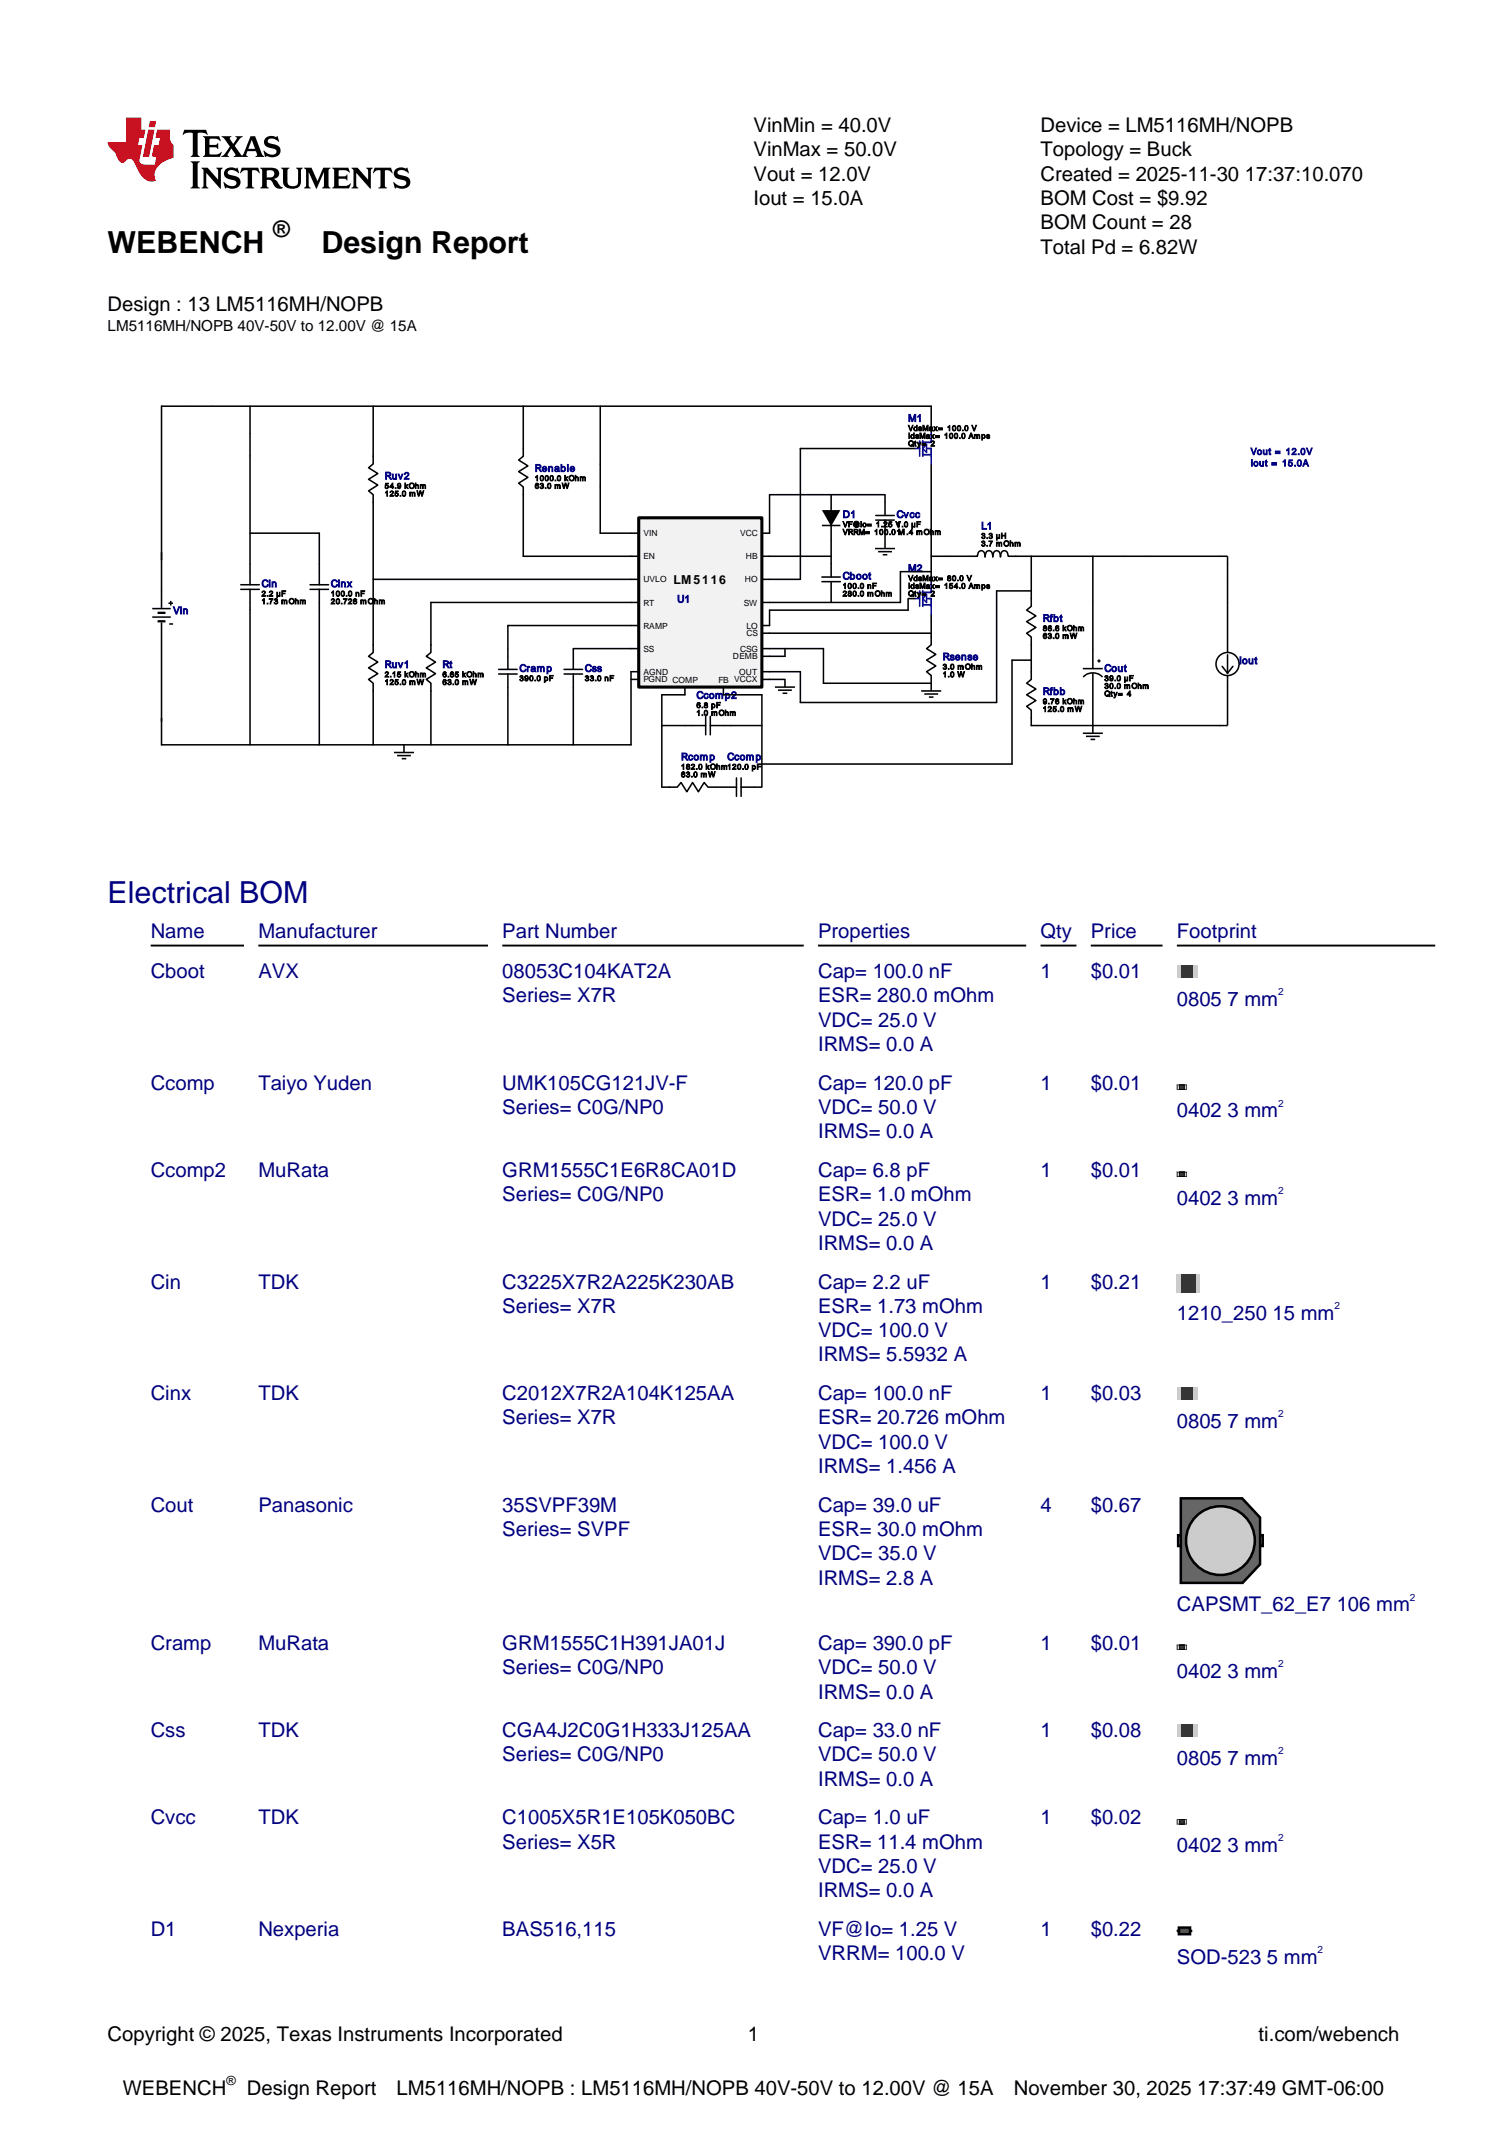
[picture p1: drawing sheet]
<svg xmlns="http://www.w3.org/2000/svg" width="210mm" height="297mm" viewBox="0 0 210 297" stroke-linecap="round" stroke-linejoin="round" font-family="sans-serif">
<defs><g id="words">
<g font-size="4.2">
<text x="15" y="35.3">WEBENCH</text>
<text x="44.8" y="35.3">Design Report</text>
</g>
<text font-size="4.2" fill="#000080" x="15" y="125.8">Electrical BOM</text>
<text font-size="3.2" x="38" y="33">®</text>
<g font-size="2.8">
<text x="105" y="18.4">VinMin = 40.0V</text>
<text x="105" y="21.8">VinMax = 50.0V</text>
<text x="145" y="18.4">Device = LM5116MH/NOPB</text>
<text x="145" y="21.8">Topology = Buck</text>
<text x="105" y="25.2">Vout = 12.0V</text>
<text x="105" y="28.6">Iout = 15.0A</text>
<text x="145" y="25.2">Created = 2025-11-30 17:37:10.070</text>
<text x="145" y="28.6">BOM Cost = $9.92</text>
<text x="145" y="32">BOM Count = 28</text>
<text x="145" y="35.3">Total Pd = 6.82W</text>
<text x="15" y="43.4">Design : 13 LM5116MH/NOPB</text>
<text x="15" y="284.4">Copyright © 2025, Texas Instruments Incorporated</text>
<text x="104.2" y="284.4">1</text>
<text x="175.4" y="284.4">ti.com/webench</text>
<text x="17.1" y="292">WEBENCH</text>
<text x="34.4" y="292">Design Report</text>
<text x="55.3" y="292">LM5116MH/NOPB : LM5116MH/NOPB 40V-50V to 12.00V @ 15A</text>
<text x="141.3" y="292">November 30, 2025 17:37:49 GMT-06:00</text>
</g>
<g font-size="2.8" fill="#000080">
<text x="21" y="130.7">Name</text>
<text x="36" y="130.7">Manufacturer</text>
<text x="70" y="130.7">Part Number</text>
<text x="114" y="130.7">Properties</text>
<text x="145" y="130.7">Qty</text>
<text x="152" y="130.7">Price</text>
<text x="164" y="130.7">Footprint</text>
<text x="21" y="136.3">Cboot</text>
<text x="36" y="136.3">AVX</text>
<text x="70" y="136.3">08053C104KAT2A</text>
<text x="114" y="136.3">Cap= 100.0 nF</text>
<text x="145" y="136.3">1</text>
<text x="152" y="136.3">$0.01</text>
<text x="70" y="139.7">Series= X7R</text>
<text x="114" y="139.7">ESR= 280.0 mOhm</text>
<text x="114" y="143.1">VDC= 25.0 V</text>
<text x="164" y="140.2">0805 7 mm</text>
<text x="114" y="146.5">IRMS= 0.0 A</text>
<text x="21" y="151.9">Ccomp</text>
<text x="36" y="151.9">Taiyo Yuden</text>
<text x="70" y="151.9">UMK105CG121JV-F</text>
<text x="70" y="155.3">Series= C0G/NP0</text>
<text x="114" y="151.9">Cap= 120.0 pF</text>
<text x="114" y="155.3">VDC= 50.0 V</text>
<text x="145" y="151.9">1</text>
<text x="152" y="151.9">$0.01</text>
<text x="164" y="155.7">0402 3 mm</text>
<text x="114" y="158.7">IRMS= 0.0 A</text>
<text x="21" y="164">Ccomp2</text>
<text x="36" y="164">MuRata</text>
<text x="70" y="164">GRM1555C1E6R8CA01D</text>
<text x="70" y="167.4">Series= C0G/NP0</text>
<text x="114" y="164">Cap= 6.8 pF</text>
<text x="114" y="167.4">ESR= 1.0 mOhm</text>
<text x="145" y="164">1</text>
<text x="152" y="164">$0.01</text>
<text x="164" y="167.9">0402 3 mm</text>
<text x="114" y="170.8">VDC= 25.0 V</text>
<text x="21" y="179.6">Cin</text>
<text x="36" y="179.6">TDK</text>
<text x="70" y="179.6">C3225X7R2A225K230AB</text>
<text x="114" y="174.2">IRMS= 0.0 A</text>
<text x="114" y="179.6">Cap= 2.2 uF</text>
<text x="145" y="179.6">1</text>
<text x="152" y="179.6">$0.21</text>
<text x="70" y="183">Series= X7R</text>
<text x="114" y="183">ESR= 1.73 mOhm</text>
<text x="164" y="183.9">1210_250 15 mm</text>
<text x="114" y="186.4">VDC= 100.0 V</text>
<text x="114" y="189.7">IRMS= 5.5932 A</text>
<text x="21" y="195.1">Cinx</text>
<text x="36" y="195.1">TDK</text>
<text x="70" y="195.1">C2012X7R2A104K125AA</text>
<text x="114" y="195.1">Cap= 100.0 nF</text>
<text x="145" y="195.1">1</text>
<text x="152" y="195.1">$0.03</text>
<text x="70" y="198.5">Series= X7R</text>
<text x="114" y="198.5">ESR= 20.726 mOhm</text>
<text x="114" y="201.9">VDC= 100.0 V</text>
<text x="164" y="199">0805 7 mm</text>
<text x="114" y="205.3">IRMS= 1.456 A</text>
<text x="21" y="210.7">Cout</text>
<text x="36" y="210.7">Panasonic</text>
<text x="70" y="210.7">35SVPF39M</text>
<text x="70" y="214.1">Series= SVPF</text>
<text x="114" y="210.7">Cap= 39.0 uF</text>
<text x="114" y="214.1">ESR= 30.0 mOhm</text>
<text x="145" y="210.7">4</text>
<text x="152" y="210.7">$0.67</text>
<text x="114" y="217.4">VDC= 35.0 V</text>
<text x="114" y="220.8">IRMS= 2.8 A</text>
<text x="164" y="224.6">CAPSMT_62_E7 106 mm</text>
<text x="21" y="229.9">Cramp</text>
<text x="36" y="229.9">MuRata</text>
<text x="70" y="229.9">GRM1555C1H391JA01J</text>
<text x="70" y="233.3">Series= C0G/NP0</text>
<text x="114" y="229.9">Cap= 390.0 pF</text>
<text x="114" y="233.3">VDC= 50.0 V</text>
<text x="145" y="229.9">1</text>
<text x="152" y="229.9">$0.01</text>
<text x="164" y="233.8">0402 3 mm</text>
<text x="114" y="236.7">IRMS= 0.0 A</text>
<text x="21" y="242.1">Css</text>
<text x="36" y="242.1">TDK</text>
<text x="70" y="242.1">CGA4J2C0G1H333J125AA</text>
<text x="70" y="245.5">Series= C0G/NP0</text>
<text x="114" y="242.1">Cap= 33.0 nF</text>
<text x="114" y="245.5">VDC= 50.0 V</text>
<text x="145" y="242.1">1</text>
<text x="152" y="242.1">$0.08</text>
<text x="164" y="246">0805 7 mm</text>
<text x="114" y="248.9">IRMS= 0.0 A</text>
<text x="21" y="254.3">Cvcc</text>
<text x="36" y="254.3">TDK</text>
<text x="70" y="254.3">C1005X5R1E105K050BC</text>
<text x="70" y="257.7">Series= X5R</text>
<text x="114" y="254.3">Cap= 1.0 uF</text>
<text x="114" y="257.7">ESR= 11.4 mOhm</text>
<text x="145" y="254.3">1</text>
<text x="152" y="254.3">$0.02</text>
<text x="114" y="261">VDC= 25.0 V</text>
<text x="164" y="258.1">0402 3 mm</text>
<text x="21" y="269.8">D1</text>
<text x="36" y="269.8">Nexperia</text>
<text x="70" y="269.8">BAS516,115</text>
<text x="114" y="264.4">IRMS= 0.0 A</text>
<text x="114" y="269.8">VF@Io= 1.25 V</text>
<text x="145" y="269.8">1</text>
<text x="152" y="269.8">$0.22</text>
<text x="114" y="273.2">VRRM= 100.0 V</text>
<text x="164" y="273.7">SOD-523 5 mm</text>
</g>
<text font-size="2.1" x="15" y="46.2">LM5116MH/NOPB 40V-50V to 12.00V @ 15A</text>
<text font-size="1.8" x="31.5" y="290.6">®</text>
<text font-size="1.7" x="93.8" y="81.4">LM5116</text>
<g font-size="1.4" fill="#000080">
<text x="126.5" y="58.8">M1</text>
<text x="74.5" y="65.7">Renable</text>
<text x="53.6" y="66.8">Ruv2</text>
<text x="117.4" y="72.2">D1</text>
<text x="124.9" y="72.2">Cvcc</text>
<text x="136.7" y="73.8">L1</text>
<text x="36.5" y="81.8">Cin</text>
<text x="46.1" y="81.8">Cinx</text>
<text x="94.4" y="84">U1</text>
<text x="117.4" y="80.7">Cboot</text>
<text x="126.5" y="79.7">M2</text>
<text x="24.1" y="85.6">Vin</text>
<text x="145.3" y="86.6">Rfbt</text>
<text x="53.6" y="93.1">Ruv1</text>
<text x="61.7" y="93.1">Rt</text>
<text x="72.4" y="93.6">Cramp</text>
<text x="81.5" y="93.6">Css</text>
<text x="131.4" y="92">Rsense</text>
<text x="153.9" y="93.6">Cout</text>
<text x="172.7" y="92.5">Iout</text>
<text x="97.1" y="97.4">Ccomp2</text>
<text x="145.3" y="96.8">Rfbb</text>
<text x="94.9" y="106">Rcomp</text>
<text x="101.3" y="106">Ccomp</text>
<text x="178.1" y="138.7">2</text>
<text x="178.1" y="154.3">2</text>
<text x="178.1" y="166.4">2</text>
<text x="186" y="182.4">2</text>
<text x="178.1" y="197.5">2</text>
<text x="196.5" y="223.1">2</text>
<text x="178.1" y="232.3">2</text>
<text x="178.1" y="244.5">2</text>
<text x="178.1" y="256.6">2</text>
<text x="183.6" y="272.2">2</text>
</g>
<g font-size="1.3" fill="#000080">
<text x="174.3" y="63.4">Vout = 12.0V</text>
<text x="174.3" y="65">Iout = 15.0A</text>
</g>
<g font-size="1.2">
<text x="89.6" y="74.7">VIN</text>
<text x="89.6" y="78">EN</text>
<text x="103.1" y="74.7">VCC</text>
<text x="103.9" y="78">HB</text>
<text x="89.6" y="81.2">UVLO</text>
<text x="103.8" y="81.2">HO</text>
<text x="89.6" y="84.4">RT</text>
<text x="89.6" y="87.6">RAMP</text>
<text x="103.6" y="84.4">SW</text>
<text x="104" y="87.6">LO</text>
<text x="104" y="88.7">CS</text>
<text x="89.6" y="94">AGND</text>
<text x="89.6" y="90.8">SS</text>
<text x="89.6" y="95.1">PGND COMP</text>
<text x="100.1" y="95.2">FB VCCX</text>
<text x="102.1" y="91.9">DEMB</text>
<text x="103" y="94">OUT</text>
<text x="103.1" y="90.8">CSG</text>
</g>
<g font-size="1.1">
<text x="126.5" y="60">VdsMax= 100.0 V</text>
<text x="126.5" y="61.1">IdsMax= 100.0 Amps</text>
<text x="126.5" y="62.2">Qty= 2</text>
<text x="53.6" y="68.1">54.9 kOhm</text>
<text x="53.6" y="69.2">125.0 mW</text>
<text x="74.5" y="67">1000.0 kOhm</text>
<text x="74.5" y="68.1">63.0 mW</text>
<text x="117.4" y="73.5">VF@Io= 1.25 V</text>
<text x="117.4" y="74.5">VRRM= 100.0 V</text>
<text x="124.9" y="73.5">1.0 µF</text>
<text x="124.9" y="74.5">11.4 mOhm</text>
<text x="136.7" y="75.1">3.3 µH</text>
<text x="136.7" y="76.1">3.7 mOhm</text>
<text x="36.5" y="83.1">2.2 µF</text>
<text x="46.1" y="83.1">100.0 nF</text>
<text x="117.4" y="82">100.0 nF</text>
<text x="117.4" y="83.1">280.0 mOhm</text>
<text x="126.5" y="81">VdsMax= 80.0 V</text>
<text x="126.5" y="82">IdsMax= 154.0 Amps</text>
<text x="126.5" y="83.1">Qty= 2</text>
<text x="36.5" y="84.2">1.73 mOhm</text>
<text x="46.1" y="84.2">20.726 mOhm</text>
<text x="145.3" y="87.9">86.6 kOhm</text>
<text x="145.3" y="89">63.0 mW</text>
<text x="53.6" y="94.4">2.15 kOhm</text>
<text x="53.6" y="95.4">125.0 mW</text>
<text x="61.7" y="94.4">6.65 kOhm</text>
<text x="61.7" y="95.4">63.0 mW</text>
<text x="72.4" y="94.9">390.0 pF</text>
<text x="81.5" y="94.9">33.0 nF</text>
<text x="131.4" y="93.3">3.0 mOhm</text>
<text x="131.4" y="94.4">1.0 W</text>
<text x="153.9" y="94.9">39.0 µF</text>
<text x="153.9" y="96">30.0 mOhm</text>
<text x="97.1" y="98.7">6.8 pF</text>
<text x="97.1" y="99.7">1.0 mOhm</text>
<text x="145.3" y="98.1">9.76 kOhm</text>
<text x="145.3" y="99.2">125.0 mW</text>
<text x="153.9" y="97">Qty= 4</text>
<text x="94.9" y="107.2">182.0 kOhm120.0 pF</text>
<text x="94.9" y="108.3">63.0 mW</text>
</g>
</g></defs>
<path d="M55.2 23.5a.81 .81 0 0 0-.3 .9 .81 .81 0 0 0 .8 .6l.7 .2 .2 .3a.65 .65 0 0 1-1 .4l-.7-.6-.1 .1 .2 .9h.2l.1-.2a1.41 1.41 0 0 0 1.8-.4 .87 .87 0 0 0-.8-1.2l-.7-.2-.2-.2a.57 .57 0 0 1 .8-.4l.7 .5 .1-.1-.2-.7-.2 .1a1.29 1.29 0 0 0-1.4 0zM52.2 23.4l-.2 .7v.1a.78 .78 0 0 1 1-.5v2.1v.2l-.3 .2v.1h1.2v-.1l-.2-.2-.1-.2 .1-2.1a.83 .83 0 0 1 .9 .5l.1-.1-.2-.7zM49 23.4l.3 .4v2l-.1 .2-.2 .3h.9l-.2-.3-.1-.2 .1-1.7 1.9 2.2h.1v-2.5l.2-.4h-.9l.3 .2v1.4l-1.5-1.6zM46.3 23.4l.2 .2 .1 .2v2l-.1 .2-.2 .3h2.3l.3-.7-.1-.1a1.45 1.45 0 0 1-1.6 .4v-1h.9l.3 .2v-.8h-.1l-.2 .3h-.9v-.7v-.1l.2-.1a1.25 1.25 0 0 1 1.3 .4l.1-.1-.3-.6zM42.4 23.4l.2 .2 .1 .2v2l-.1 .2-.2 .3h.9l-.3-.3v-.2v-1.8l1.1 2.3 1-2.3v1.8v.2l-.2 .3h1.2l-.3-.3v-.2v-2v-.2l.3-.2h-1.1l-.8 1.8-.8-1.8zM39.2 23.4l.2 .2v.2v1.5a1.24 1.24 0 0 0 1.7 1 .9 .9 0 0 0 .8-1l.1-1.7 .2-.2h-1l.3 .2v.2v1.5a.76 .76 0 0 1-.6 .7 .76 .76 0 0 1-.8-.4v-1.8v-.2l.2-.2zM37.2 23.8a1.01 1.01 0 0 1 1 .1 .52 .52 0 0 1 0 .6 .52 .52 0 0 1-.5 .2h-.5zM36.3 23.4l.2 .2v.2v2v.2l-.2 .3h1.2l-.3-.3v-.9a.71 .71 0 0 1 .9 .6 .83 .83 0 0 0 1.3 .4 1.13 1.13 0 0 1-.7-.7l-.6-.5a.76 .76 0 0 0 .8-.7 .76 .76 0 0 0-.8-.8zM33.7 23.4l-.2 .7v.1a.78 .78 0 0 1 1-.5v2.1v.2l-.3 .2v.1h1.2v-.1l-.2-.2-.1-.2 .1-2.1a.83 .83 0 0 1 .9 .5l.1-.1-.2-.7zM31.5 23.5a.81 .81 0 0 0-.3 .9 .81 .81 0 0 0 .8 .6l.8 .2 .2 .3a.65 .65 0 0 1-1 .4l-.8-.6-.1 .1 .3 .9h.1l.1-.2a1.41 1.41 0 0 0 1.9-.4 .87 .87 0 0 0-.9-1.2l-.7-.2-.2-.2a.57 .57 0 0 1 .9-.4l.6 .5 .1-.1-.2-.7-.2 .1a1.29 1.29 0 0 0-1.4 0zM28.1 23.4l.3 .4v2l-.1 .2-.2 .3h.9l-.2-.3-.1-.2 .1-1.7 1.9 2.2h.1v-2.5l.2-.4h-.9l.3 .2v1.4l-1.5-1.6zM26.6 22.5l.2 .2 .1 .3v2.8l-.1 .2-.2 .2v.1h1.3v-.1l-.3-.2-.1-.2v-2.8l.1-.3 .3-.2zM37.1 19.2a.81 .81 0 0 0-.3 .9 .81 .81 0 0 0 .8 .5l.7 .2 .2 .3a.64 .64 0 0 1-.9 .4l-.8-.5h-.1l.2 .9h.2l.1-.2a1.4 1.4 0 0 0 1.8-.4 .87 .87 0 0 0-.8-1.2l-.7-.2-.2-.2a.57 .57 0 0 1 .8-.4l.7 .5 .1-.1-.2-.7h-.2v.1a1.28 1.28 0 0 0-1.4 .1zM35.1 19.5l.4 1.2h-.9zM30.9 19l.4 .4 .7 1-.6 1-.6 .4v.1h1.1l-.2-.3 .5-.9 .6 .9-.2 .3h1.9l-.2-.3 .2-.5h1.2l.1 .5-.2 .3h1.2l-.3-.5-1-2.4h-.6l-.9 2.3-.3 .4-1-1.4 .6-.9 .5-.3v-.1h-1l.2 .2-.5 .9-.5-.8 .2-.3zM28.3 19l.2 .2 .1 .3v1.9l-.1 .2-.2 .3h2.3l.3-.7-.1-.1a1.45 1.45 0 0 1-1.6 .4v-1l.9 .1 .3 .2v-.8h-.1l-.2 .2h-.9v-.7v-.1l.2-.1a1.25 1.25 0 0 1 1.3 .4l.1-.1-.3-.6zM25.7 18.1l-.3 .7h.1a1.15 1.15 0 0 1 1.3-.3l.1 2.9-.1 .2-.2 .3h1.2l-.2-.3-.1-.2v-2.7l.1-.2h.2a1.06 1.06 0 0 1 1.1 .3h.1l-.3-.7z" fill="#000"/>
<path d="M20.9 16.9l-.2 .8h.9l.2-.8zM20.7 18.1l-.8 3.8h.9l.7-3.8zM17.6 16.4v3.4h-2.6a2.07 2.07 0 0 0 .9 1.4l.4 .6a1.11 1.11 0 0 0 .8 .9l.3-.1a.73 .73 0 0 1 .6-.4 .73 .73 0 0 1 .7 .4l.2 .4a3.4 3.4 0 0 0 1.8 2.2 1.3 1.3 0 0 0 1 0 1.84 1.84 0 0 1 .8-2.4l.8-.5 .9-.3v-1.8a1.13 1.13 0 0 1-.5-1v-1.1h-1.8l-.2 1.1h.6l-.2 1h-.6l-.3 1.2a.38 .38 0 0 0 .2 .5h.4l-.2 1.1a4 4 0 0 1-2-.2 1.19 1.19 0 0 1-.1-1l.3-1.6h-.6l.2-1h.6l.3-1.1h-.6v-1.7z" fill="#f00000"/>
<g fill="none" stroke="#000" stroke-width=".21">
<path d="M26.3 56.6h3.2M60 89.9v1l-.6 .6 1.3 .8-1.3 .8 1.3 .8-1.3 .8 .6 .5v1.1M98.3 99.8v2.6M99 99.8v2.6M150.9 93.2h2.8M151 94.3a1.81 1.81 0 0 1 2.6 0M152.3 80.7v3.3M152.3 90.4v2.8M152.3 93.8v3M152.9 92.1h.5M153.1 91.9v.4M54.9 104.9h2.8"/>
<path d="M55.3 105.3h2M56 105.7h.6M56.3 103.8v1.1M93.3 109.7h1.1l.5-.6 .8 1.2 .8-1.2 .8 1.2 .8-1.2 .6 .6h1M95.4 101.1h2.9M99 101.1h2.9M170 101.1h1.1"/>
</g>
<path d="M89 72.2h17.2v23.6h-17.2z" fill="#f2f2f2"/>
<path d="M89 72.2h17.2v23.6h-17.2z" fill="none" stroke="#000" stroke-width=".43"/>
<g fill="none" stroke="#000" stroke-width=".21">
<path d="M26.3 56.6h-3.8v28.1M29.5 56.6h100.3v3.8M34.8 56.6v24.9M52 56.6v8.1l-.6 .5 1.2 .8-1.2 .8 1.2 .8-1.2 .8 .6 .5v1.1v20.9l-.6 .6 1.2 .8-1.2 .8 1.2 .8-1.2 .8 .6 .5v8.6M72.9 56.6v7l-.6 .5 1.3 .8-1.3 .8 1.3 .8-1.3 .8 .6 .6v9.6h16.1M83.6 56.6v17.7h5.4M34.8 74.3h9.7v7.2M114.5 73.2h2.6M115.8 68.9v11.5M115.8 77.5h-9.6M121.9 76.5h2.8M122 71.8h2.6"/>
<path d="M122 72.5h2.6M122.4 76.9h1.9M123 77.3h.6M123.3 71.8v-2.9h-16.1v5.4h-1M123.3 72.5v4M127.6 62.5h-16.1v18.2h-5.3M129.8 64.7v16.6M129.8 79.7h-4.3v4.3h-19.3M129.8 77.5h6.4M136.2 77.5v-.1a.53 .53 0 0 1 .5-.7 .53 .53 0 0 1 .6 .7v.2v-.1a.57 .57 0 0 1 .7-.7l.3 .4v.4l.1-.1a.57 .57 0 0 1 .7-.7l.3 .4v.4v-.1a.57 .57 0 0 1 .8-.7l.1 .2 .2 .5h30.6v13.4M143.7 77.5v7l-.6 .5 1.2 .8-1.2 .8 1.2 .8-1.2 .9 .6 .5v1.1v4.8l-.6 .5 1.2 .8-1.2 .8 1.2 .8-1.2 .8 .6 .6v2.1h26.3M152.3 77.5v3.2"/>
<path d="M21.2 84.8h2.6M21.2 86h2.6M22 85.4h1M22 85.5h1M22 86.6h1M22 86.5h1M22.5 86.8v17h65.4v-10.2h1.1M23.5 84.1h.6M23.6 87h.5M23.8 83.7v.7M33.6 81.5h2.5M33.6 82.1h2.5"/>
<path d="M34.8 82.1v21.7M43.2 81.5h2.6M43.2 82.1h2.6M44.5 82.1v21.7M52 80.7h37M60 96.3v7.5M69.5 93.3h2.6M69.5 93.9h2.6M70.8 93.9v9.9M78.6 93.3h2.6M78.6 93.9h2.6M79.9 93.9v9.9"/>
<path d="M87.9 94.7h1.1M89 84h-29v5.9M89 87.2h-18.2v6.1M89 90.4h-9.1v2.9M95.4 95.8v1h-3.2v12.9h1.1M100.8 95.8v1h5.4v12.9h-2.9M106.2 90.4h8.5v4.8h15.1M106.2 94.7h3.2v1.1M108 95.8h2.8M108.4 96.2h1.9M109.1 96.6h.6M109.4 90.4v1.1h-3.2"/>
<path d="M114.5 80.4h2.6M114.5 81.1h2.6M115.8 81.1v2.9M127.6 83.4h-1.1v1.6h-19.3v2.2h-1M128.4 96.3h2.8M128.8 96.7h1.9M129.4 97.2h.7M129.8 95.2v1.1M129.8 85.6v4.3l-.7 .5 1.3 .8-1.3 .8 1.3 .8-1.3 .8 .7 .6v1M129.8 88.3h-23.6M143.7 82.4h-4.8v15.5h-27.4v-4.3h-5.3M143.7 92h-2.7v14.5h-34.8"/>
<path d="M152.3 84v6.4M152.3 96.8v5.4M170.3 92.9l.8 .9M171.1 90.9a1.61 1.61 0 0 0-1.7 1.6 1.61 1.61 0 0 0 1.7 1.7M171.1 90.9a1.61 1.61 0 0 1 1.6 1.6 1.61 1.61 0 0 1-1.6 1.7M171.1 91.3v2.5M171.1 94.2v6.9M171.8 92.9l-.7 .9M92.2 101.1h3.2M99.7 109.7h2.9M101.9 101.1h4.3M102.6 108.4v2.6"/>
<path d="M103.3 108.4v2.6M150.9 102.2h2.8M151.3 102.6h2M152 103.1h.6"/>
</g>
<g fill="none" stroke="#00f" stroke-width=".21">
<path d="M127.6 62.5h.6M128.2 61.4v2.2M128.6 61.4v2.2M128.6 63.4h1.2M128.6 62.5l.5-.5v1zM129.1 62.5h.7v2.2M129.8 60.4v1.3h-1.2M127.6 83.4h.6M128.2 82.4v2.1M128.6 82.4v2.1M128.6 83.4l.5-.5v1.1zM128.6 84.3h1.2"/>
<path d="M129.1 83.4h.7v2.2M129.8 81.3v1.3h-1.2"/>
</g>
<path d="M114.5 71.1h2.6l-1.3 2.2z" fill="#000"/>
<path d="M16 131.8h3" fill="none" stroke="#fff" stroke-width=".26"/>
<path d="M21 131.8h13M36 131.8h32M70 131.8h42M114 131.8h29M145 131.8h5M152 131.8h10M164 131.8h36" fill="none" stroke="#000" stroke-width=".26"/>
<path d="M164 134.6h2.8v1.7h-2.8z" fill="#cbcbcb"/>
<path d="M164.6 134.6h1.6v1.7h-1.6z" fill="#363636"/>
<path d="M164 151.2h1.4v.7h-1.4z" fill="#cbcbcb"/>
<path d="M164.4 151.2h.7v.7h-.7z" fill="#363636"/>
<g fill="#000">
<path d="M164.4 151.3h.6v.5h-.6zM164.4 151.2v.7h.7v-.7z"/>
<path d="M164.1 151.3h1.2v.5h-1.2zM164 151.2v.7h1.4v-.7z"/>
</g>
<path d="M164 163.3h1.4v.7h-1.4z" fill="#cbcbcb"/>
<path d="M164.4 163.3h.7v.7h-.7z" fill="#363636"/>
<g fill="#000">
<path d="M164.4 163.4h.6v.6h-.6zM164.4 163.3v.7h.7v-.7z"/>
<path d="M164.1 163.4h1.2v.6h-1.2zM164 163.3v.7h1.4v-.7z"/>
</g>
<path d="M164 177.6h3.2v2.5h-3.2z" fill="#cbcbcb"/>
<path d="M164.6 177.6h2v2.5h-2z" fill="#363636"/>
<path d="M164 193.4h2.8v1.7h-2.8z" fill="#cbcbcb"/>
<path d="M164.6 193.4h1.6v1.7h-1.6z" fill="#363636"/>
<path d="M164.2 214h11.8v1.5h-11.8z" fill="#ccc"/>
<path d="M164.2 214h11.8v1.5h-11.8z" fill="none" stroke="#000" stroke-width=".35"/>
<path d="M164.5 208.8h8.6l2.5 2.7v6.5l-2.4 2.6h-8.7z" fill="#666"/>
<path d="M164.5 208.8h8.6l2.5 2.7v6.5l-2.4 2.6h-8.7z" fill="none" stroke="#000" stroke-width=".35"/>
<circle cx="170.1" cy="214.7" r="4.8" fill="#ccc"/>
<circle cx="170.1" cy="214.7" r="4.8" fill="none" stroke="#000" stroke-width=".35"/>
<path d="M164 229.2h1.4v.8h-1.4z" fill="#cbcbcb"/>
<path d="M164.4 229.2h.7v.8h-.7z" fill="#363636"/>
<g fill="#000">
<path d="M164.4 229.3h.6v.6h-.6zM164.4 229.2v.8h.7v-.8z"/>
<path d="M164.1 229.3h1.2v.6h-1.2zM164 229.2v.8h1.4v-.8z"/>
</g>
<path d="M164 240.3h2.8v1.8h-2.8z" fill="#cbcbcb"/>
<path d="M164.6 240.3h1.6v1.8h-1.6z" fill="#363636"/>
<path d="M164 253.6h1.4v.7h-1.4z" fill="#cbcbcb"/>
<path d="M164.4 253.6h.7v.7h-.7z" fill="#363636"/>
<g fill="#000">
<path d="M164.4 253.6h.6v.6h-.6zM164.4 253.6v.7h.7v-.7z"/>
<path d="M164.1 253.6h1.2v.6h-1.2zM164 253.6v.7h1.4v-.7z"/>
</g>
<path d="M164.3 268.6h1.5v1h-1.5z" fill="#4d4d4d"/>
<path d="M164.3 268.6h1.5v1h-1.5z" fill="none" stroke="#000" stroke-width=".34"/>
<path d="M164.1 268.9v.4M166 268.9v.4" fill="none" stroke="#000" stroke-width=".2"/>
<use href="#words"/>
</svg>
